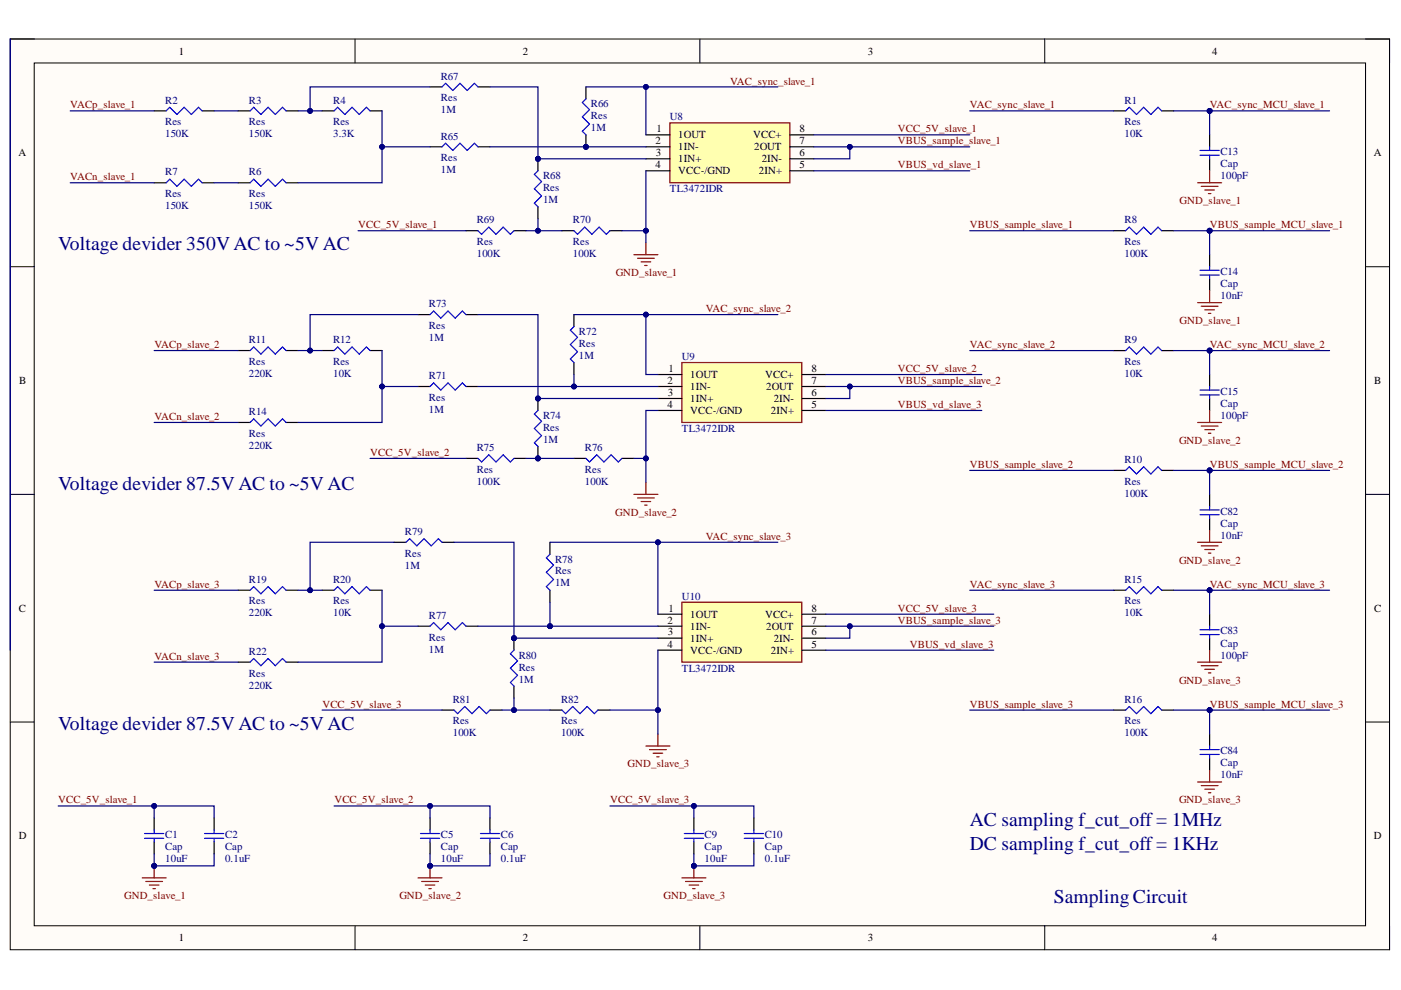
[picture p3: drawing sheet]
<svg xmlns="http://www.w3.org/2000/svg" width="297mm" height="210mm" viewBox="0 0 297 210" stroke-linecap="round" stroke-linejoin="round" font-family="sans-serif">
<defs><g id="words">
<g font-size="4.1" fill="#000080">
<text x="12.4" y="53.1">Voltage devider 350V AC to ~5V AC</text>
<text x="12.4" y="103.9">Voltage devider 87.5V AC to ~5V AC</text>
<text x="12.4" y="154.7">Voltage devider 87.5V AC to ~5V AC</text>
<text x="205.7" y="175.1">AC sampling f_cut_off= 1MHz</text>
<text x="205.7" y="180.1">DC sampling f_cut_off= 1KHz</text>
<text x="223.4" y="191.5">Sampling Circuit</text>
</g>
<g font-size="2.3">
<text x="37.9" y="11.6">1</text>
<text x="110.8" y="11.6">2</text>
<text x="184" y="11.6">3</text>
<text x="257" y="11.6">4</text>
<text x="139.2" y="28.1">1</text>
<text x="143.8" y="29.3">1OUT</text>
<text x="159.7" y="29.3">VCC+</text>
<text x="169.5" y="28.1">8</text>
<text x="3.9" y="33.1">A</text>
<text x="139" y="30.6">2</text>
<text x="139" y="35.7">4</text>
<text x="139.1" y="33.1">3</text>
<text x="143.8" y="31.9">1IN-</text>
<text x="143.8" y="34.4">1IN+</text>
<text x="159.9" y="31.9">2OUT</text>
<text x="161.5" y="34.4">2IN-</text>
<text x="169.5" y="30.6">7</text>
<text x="169.5" y="33.1">6</text>
<text x="169.5" y="35.7">5</text>
<text x="291.3" y="33.1">A</text>
<text x="143.8" y="36.9">VCC-/GND</text>
<text x="160.9" y="36.9">2IN+</text>
<text x="4.1" y="81.4">B</text>
<text x="141.5" y="81.4">2</text>
<text x="141.6" y="83.9">3</text>
<text x="141.7" y="78.9">1</text>
<text x="146.4" y="80.1">1OUT</text>
<text x="146.4" y="82.7">1IN-</text>
<text x="162.3" y="80.1">VCC+</text>
<text x="162.4" y="82.7">2OUT</text>
<text x="172.1" y="78.9">8</text>
<text x="172.1" y="81.4">7</text>
<text x="172.1" y="83.9">6</text>
<text x="291.4" y="81.4">B</text>
<text x="141.5" y="86.5">4</text>
<text x="146.4" y="85.2">1IN+</text>
<text x="146.4" y="87.7">VCC-/GND</text>
<text x="163.4" y="87.7">2IN+</text>
<text x="164" y="85.2">2IN-</text>
<text x="172.1" y="86.5">5</text>
<text x="4" y="129.7">C</text>
<text x="141.7" y="129.7">1</text>
<text x="146.4" y="130.9">1OUT</text>
<text x="162.3" y="130.9">VCC+</text>
<text x="172.1" y="129.7">8</text>
<text x="291.4" y="129.7">C</text>
<text x="141.5" y="132.2">2</text>
<text x="141.5" y="137.4">4</text>
<text x="141.6" y="134.7">3</text>
<text x="146.4" y="133.5">1IN-</text>
<text x="146.4" y="136.1">1IN+</text>
<text x="162.4" y="133.5">2OUT</text>
<text x="164" y="136.1">2IN-</text>
<text x="172.1" y="132.2">7</text>
<text x="172.1" y="134.7">6</text>
<text x="172.1" y="137.4">5</text>
<text x="146.4" y="138.6">VCC-/GND</text>
<text x="163.4" y="138.6">2IN+</text>
<text x="4" y="177.9">D</text>
<text x="291.3" y="177.9">D</text>
<text x="37.9" y="199.6">1</text>
<text x="110.8" y="199.6">2</text>
<text x="184" y="199.6">3</text>
<text x="257" y="199.6">4</text>
</g>
<g font-size="2.3" fill="#000080">
<text x="93.5" y="16.9">R67</text>
<text x="35" y="22">R2</text>
<text x="52.8" y="22">R3</text>
<text x="70.6" y="22">R4</text>
<text x="93.5" y="21.5">Res</text>
<text x="125.3" y="22.7">R66</text>
<text x="238.4" y="22">R1</text>
<text x="35" y="29.1">150K</text>
<text x="35" y="26.5">Res</text>
<text x="52.8" y="29.1">150K</text>
<text x="52.8" y="26.5">Res</text>
<text x="70.6" y="29.1">3.3K</text>
<text x="70.6" y="26.5">Res</text>
<text x="93.5" y="29.6">R65</text>
<text x="93.5" y="24">1M</text>
<text x="125.3" y="27.8">1M</text>
<text x="125.3" y="25.3">Res</text>
<text x="142" y="25.5">U8</text>
<text x="238.4" y="29.1">10K</text>
<text x="238.4" y="26.5">Res</text>
<text x="93.5" y="34.1">Res</text>
<text x="258.8" y="32.9">C13</text>
<text x="258.8" y="35.4">Cap</text>
<text x="35" y="37.2">R7</text>
<text x="35" y="41.8">Res</text>
<text x="52.8" y="37.2">R6</text>
<text x="52.8" y="41.8">Res</text>
<text x="93.5" y="36.7">1M</text>
<text x="115.1" y="38">R68</text>
<text x="115.1" y="40.5">Res</text>
<text x="142" y="40.7">TL3472IDR</text>
<text x="258.8" y="38">100pF</text>
<text x="35" y="44.3">150K</text>
<text x="52.8" y="44.3">150K</text>
<text x="101.1" y="47.3">R69</text>
<text x="115.1" y="43">1M</text>
<text x="121.5" y="47.3">R70</text>
<text x="238.4" y="47.3">R8</text>
<text x="101.1" y="52">Res</text>
<text x="121.5" y="52">Res</text>
<text x="238.4" y="52">Res</text>
<text x="101.1" y="54.5">100K</text>
<text x="121.5" y="54.5">100K</text>
<text x="238.4" y="54.5">100K</text>
<text x="258.8" y="58.3">C14</text>
<text x="90.9" y="65.2">R73</text>
<text x="258.8" y="63.4">10nF</text>
<text x="258.8" y="60.9">Cap</text>
<text x="90.9" y="69.7">Res</text>
<text x="122.8" y="71">R72</text>
<text x="52.8" y="72.8">R11</text>
<text x="52.8" y="77.3">Res</text>
<text x="70.6" y="72.8">R12</text>
<text x="70.6" y="77.3">Res</text>
<text x="90.9" y="72.3">1M</text>
<text x="122.8" y="76.1">1M</text>
<text x="122.8" y="73.5">Res</text>
<text x="144.6" y="76.3">U9</text>
<text x="238.4" y="72.8">R9</text>
<text x="238.4" y="77.3">Res</text>
<text x="52.8" y="79.9">220K</text>
<text x="70.6" y="79.9">10K</text>
<text x="90.9" y="80.4">R71</text>
<text x="238.4" y="79.9">10K</text>
<text x="258.8" y="83.7">C15</text>
<text x="52.8" y="88">R14</text>
<text x="90.9" y="87.5">1M</text>
<text x="90.9" y="84.9">Res</text>
<text x="115.1" y="88.8">R74</text>
<text x="258.8" y="88.8">100pF</text>
<text x="258.8" y="86.2">Cap</text>
<text x="52.8" y="95.2">220K</text>
<text x="52.8" y="92.6">Res</text>
<text x="101.1" y="95.7">R75</text>
<text x="115.1" y="93.9">1M</text>
<text x="115.1" y="91.3">Res</text>
<text x="124" y="95.7">R76</text>
<text x="144.6" y="91.5">TL3472IDR</text>
<text x="101.1" y="100.2">Res</text>
<text x="124" y="100.2">Res</text>
<text x="238.4" y="98.2">R10</text>
<text x="101.1" y="102.8">100K</text>
<text x="124" y="102.8">100K</text>
<text x="238.4" y="105.3">100K</text>
<text x="238.4" y="102.8">Res</text>
<text x="85.9" y="113.4">R79</text>
<text x="258.8" y="109.1">C82</text>
<text x="258.8" y="111.7">Cap</text>
<text x="85.9" y="118">Res</text>
<text x="117.7" y="119.3">R78</text>
<text x="258.8" y="114.2">10nF</text>
<text x="52.8" y="123.6">R19</text>
<text x="70.6" y="123.6">R20</text>
<text x="85.9" y="120.5">1M</text>
<text x="117.7" y="124.3">1M</text>
<text x="117.7" y="121.8">Res</text>
<text x="238.4" y="123.6">R15</text>
<text x="52.8" y="130.7">220K</text>
<text x="52.8" y="128.1">Res</text>
<text x="70.6" y="130.7">10K</text>
<text x="70.6" y="128.1">Res</text>
<text x="90.9" y="131.2">R77</text>
<text x="144.6" y="127.1">U10</text>
<text x="238.4" y="130.7">10K</text>
<text x="238.4" y="128.1">Res</text>
<text x="90.9" y="135.8">Res</text>
<text x="258.8" y="134.5">C83</text>
<text x="258.8" y="137.1">Cap</text>
<text x="52.8" y="138.9">R22</text>
<text x="52.8" y="143.4">Res</text>
<text x="90.9" y="138.4">1M</text>
<text x="110" y="139.6">R80</text>
<text x="110" y="142.2">Res</text>
<text x="144.6" y="142.4">TL3472IDR</text>
<text x="258.8" y="139.6">100pF</text>
<text x="52.8" y="146">220K</text>
<text x="96" y="149">R81</text>
<text x="110" y="144.7">1M</text>
<text x="118.9" y="149">R82</text>
<text x="238.4" y="149">R16</text>
<text x="96" y="153.6">Res</text>
<text x="118.9" y="153.6">Res</text>
<text x="238.4" y="153.6">Res</text>
<text x="96" y="156.1">100K</text>
<text x="118.9" y="156.1">100K</text>
<text x="238.4" y="156.1">100K</text>
<text x="258.8" y="159.9">C84</text>
<text x="258.8" y="165">10nF</text>
<text x="258.8" y="162.5">Cap</text>
<text x="35" y="177.7">C1</text>
<text x="47.7" y="177.7">C2</text>
<text x="93.5" y="177.7">C5</text>
<text x="106.2" y="177.7">C6</text>
<text x="149.4" y="177.7">C9</text>
<text x="162.2" y="177.7">C10</text>
<text x="35" y="182.8">10uF</text>
<text x="35" y="180.3">Cap</text>
<text x="47.7" y="182.8">0.1uF</text>
<text x="47.7" y="180.3">Cap</text>
<text x="93.5" y="182.8">10uF</text>
<text x="93.5" y="180.3">Cap</text>
<text x="106.2" y="182.8">0.1uF</text>
<text x="106.2" y="180.3">Cap</text>
<text x="149.4" y="182.8">10uF</text>
<text x="149.4" y="180.3">Cap</text>
<text x="162.2" y="182.8">0.1uF</text>
<text x="162.2" y="180.3">Cap</text>
</g>
<g font-size="2.3" fill="#800000">
<text x="154.8" y="17.9">VAC_sync_slave_1</text>
<text x="14.9" y="23">VACp_slave_1</text>
<text x="205.7" y="23">VAC_sync_slave_1</text>
<text x="256.5" y="23">VAC_sync_MCU_slave_1</text>
<text x="190.3" y="28.1">VCC_5V_slave_1</text>
<text x="190.3" y="30.6">VBUS_sample_slave_1</text>
<text x="190.3" y="35.7">VBUS_vd_slave_1</text>
<text x="14.9" y="38.2">VACn_slave_1</text>
<text x="250.1" y="43.3">GND_slave_1</text>
<text x="76" y="48.3">VCC_5V_slave_1</text>
<text x="205.7" y="48.3">VBUS_sample_slave_1</text>
<text x="256.5" y="48.3">VBUS_sample_MCU_slave_1</text>
<text x="130.5" y="58.6">GND_slave_1</text>
<text x="149.7" y="66.2">VAC_sync_slave_2</text>
<text x="250.1" y="68.7">GND_slave_1</text>
<text x="32.7" y="73.8">VACp_slave_2</text>
<text x="205.7" y="73.8">VAC_sync_slave_2</text>
<text x="256.5" y="73.8">VAC_sync_MCU_slave_2</text>
<text x="190.3" y="81.4">VBUS_sample_slave_2</text>
<text x="190.3" y="78.9">VCC_5V_slave_2</text>
<text x="32.7" y="89">VACn_slave_2</text>
<text x="190.3" y="86.5">VBUS_vd_slave_3</text>
<text x="250" y="94.2">GND_slave_2</text>
<text x="78.5" y="96.7">VCC_5V_slave_2</text>
<text x="205.7" y="99.2">VBUS_sample_slave_2</text>
<text x="256.5" y="99.2">VBUS_sample_MCU_slave_2</text>
<text x="130.5" y="109.4">GND_slave_2</text>
<text x="149.7" y="114.4">VAC_sync_slave_3</text>
<text x="250" y="119.5">GND_slave_2</text>
<text x="32.7" y="124.6">VACp_slave_3</text>
<text x="205.7" y="124.6">VAC_sync_slave_3</text>
<text x="256.5" y="124.6">VAC_sync_MCU_slave_3</text>
<text x="190.3" y="129.7">VCC_5V_slave_3</text>
<text x="190.3" y="132.2">VBUS_sample_slave_3</text>
<text x="192.9" y="137.4">VBUS_vd_slave_3</text>
<text x="32.7" y="139.9">VACn_slave_3</text>
<text x="250" y="145">GND_slave_3</text>
<text x="68.4" y="150">VCC_5V_slave_3</text>
<text x="205.7" y="150">VBUS_sample_slave_3</text>
<text x="256.5" y="150">VBUS_sample_MCU_slave_3</text>
<text x="133.1" y="162.7">GND_slave_3</text>
<text x="12.4" y="170.3">VCC_5V_slave_1</text>
<text x="70.9" y="170.3">VCC_5V_slave_2</text>
<text x="129.4" y="170.3">VCC_5V_slave_3</text>
<text x="250" y="170.3">GND_slave_3</text>
<text x="26.3" y="190.7">GND_slave_1</text>
<text x="84.7" y="190.7">GND_slave_2</text>
<text x="140.7" y="190.7">GND_slave_3</text>
</g>
</g></defs>
<path d="M2.2 8.3h292.4v193.1h-292.4z" fill-rule="evenodd" fill="#fffcf8"/>
<path d="M2.2 8.3h292.4v193.1h-292.4z" fill="none" stroke="#000" stroke-width=".21"/>
<path d="M7.3 13.4h282.2v182.9h-282.2z" fill-rule="evenodd" fill="#fffcf8"/>
<g fill="none" stroke="#000" stroke-width=".21">
<path d="M2.2 8.3h5.1M7.3 13.4h282.2v182.9h-282.2zM75.3 8.3v5M148.4 8.3v5M221.5 8.3v5.1M289.5 8.3h5.1v5.1M2.2 56.5h5.1M289.5 56.5h5.1M2.2 104.8h5.1M289.5 104.8h5.1M2.2 153.1h5.1M289.5 153.1h5.1"/>
<path d="M75.3 196.3v5.1M148.4 196.3v5.1M221.5 196.3v5.1M294.6 196.3v5.1"/>
</g>
<g fill="none" stroke="#000" stroke-width=".25">
<path d="M32.7 23.5h2.5M32.7 38.8h2.5M42.9 23.5h2.5M42.9 38.8h2.5M50.5 23.5h2.5M50.5 38.8h2.5M60.7 23.5h2.5M60.7 38.8h2.5M68.3 23.5h2.5M78.5 23.5h2.5M256.5 28.6v2.5M256.5 33.7v2.5"/>
<path d="M50.5 74.3h2.5M60.7 74.3h2.5M68.3 74.3h2.5M78.5 74.3h2.5M50.5 89.6h2.5M60.7 89.6h2.5M50.5 125.1h2.5M60.7 125.1h2.5M68.3 125.1h2.5M78.5 125.1h2.5M50.5 140.4h2.5M60.7 140.4h2.5"/>
<path d="M32.7 173.4v2.6M32.7 178.5v2.5M45.4 173.4v2.6M45.4 178.5v2.5M91.2 173.4v2.6M91.2 178.5v2.5M103.9 173.4v2.6M103.9 178.5v2.5M147.1 173.4v2.6M147.1 178.5v2.5M159.8 173.4v2.6M159.8 178.5v2.5"/>
</g>
<g fill="none" stroke="#00f" stroke-width=".25">
<path d="M35.2 23.5l.8-.8 1.5 1.6 1.5-1.6 1.6 1.6 1.5-1.6 .8 .8M35.2 38.8l.8-.8 1.5 1.5 1.5-1.5 1.6 1.5 1.5-1.5 .8 .8M53 23.5l.8-.8 1.5 1.6 1.5-1.6 1.6 1.6 1.5-1.6 .8 .8M53 38.8l.8-.8 1.5 1.5 1.5-1.5 1.6 1.5 1.5-1.5 .8 .8M70.8 23.5l.8-.8 1.5 1.6 1.5-1.6 1.6 1.6 1.5-1.6 .8 .8M254.4 31.9h4.1M254.4 32.9h4.1M256.5 31.1v.8M256.5 32.9v.8M53 74.3l.8-.7 1.5 1.5 1.5-1.5 1.6 1.5 1.5-1.5 .8 .7M70.8 74.3l.8-.7 1.5 1.5 1.5-1.5 1.6 1.5 1.5-1.5 .8 .7M53 89.6l.8-.8 1.5 1.5 1.5-1.5 1.6 1.5 1.5-1.5 .8 .8"/>
<path d="M53 125.1l.8-.7 1.5 1.5 1.5-1.5 1.6 1.5 1.5-1.5 .8 .7M70.8 125.1l.8-.7 1.5 1.5 1.5-1.5 1.6 1.5 1.5-1.5 .8 .7M53 140.4l.8-.8 1.5 1.6 1.5-1.6 1.6 1.6 1.5-1.6 .8 .8M30.7 176.7h4M30.7 177.7h4M32.7 176v.7M32.7 177.7v.8M43.4 176.7h4M43.4 177.7h4M45.4 176v.7M45.4 177.7v.8M89.1 176.7h4.1"/>
<path d="M89.1 177.7h4.1M91.2 176v.7M91.2 177.7v.8M101.9 176.7h4M101.9 177.7h4M103.9 176v.7M103.9 177.7v.8M145.1 176.7h4.1M145.1 177.7h4.1M147.1 176v.7M147.1 177.7v.8M157.8 176.7h4.1"/>
<path d="M157.8 177.7h4.1M159.8 176v.7M159.8 177.7v.8"/>
</g>
<g fill="none" stroke="#800000" stroke-width=".25">
<path d="M134.4 54h5.1M135.2 54.8h3.5M135.9 55.5h2.1M136.7 56.3h.5M136.9 51.5v2.5M134.4 104.8h5.1M135.2 105.6h3.5M135.9 106.3h2.1M136.7 107.1h.5M136.9 102.3v2.5M136.9 158.2h5.1M137.7 158.9h3.6"/>
<path d="M138.5 159.7h2M139.5 155.6v2.6M139.2 160.5h.5M30.1 186.1h5.1M30.9 186.9h3.6M31.7 187.7h2M32.4 188.4h.5M32.7 183.6v2.5"/>
</g>
<circle cx="32.7" cy="183.6" r=".51" fill="#000080"/>
<circle cx="32.7" cy="183.6" r=".51" fill="none" stroke="#000080" stroke-width=".21"/>
<path d="M88.6 186.1h5.1M89.4 186.9h3.6M90.2 187.7h2M90.9 188.4h.5M91.2 183.6v2.5" fill="none" stroke="#800000" stroke-width=".25"/>
<circle cx="91.2" cy="183.6" r=".51" fill="#000080"/>
<circle cx="91.2" cy="183.6" r=".51" fill="none" stroke="#000080" stroke-width=".21"/>
<path d="M144.6 186.1h5.1M145.3 186.9h3.6M146.1 187.7h2M146.9 188.4h.5M147.1 183.6v2.5" fill="none" stroke="#800000" stroke-width=".25"/>
<circle cx="147.1" cy="183.6" r=".51" fill="#000080"/>
<circle cx="147.1" cy="183.6" r=".51" fill="none" stroke="#000080" stroke-width=".21"/>
<path d="M91.2 31.1h2.5M101.3 31.1h2.6" fill="none" stroke="#000" stroke-width=".25"/>
<path d="M93.7 31.1l.8-.7 1.5 1.5 1.5-1.5 1.6 1.5 1.5-1.5 .7 .7" fill="none" stroke="#00f" stroke-width=".25"/>
<circle cx="124.2" cy="31.1" r=".51" fill="#000080"/>
<circle cx="124.2" cy="31.1" r=".51" fill="none" stroke="#000080" stroke-width=".21"/>
<path d="M124.2 28.6v2.5" fill="none" stroke="#000" stroke-width=".25"/>
<circle cx="124.2" cy="31.1" r=".51" fill="#000080"/>
<circle cx="124.2" cy="31.1" r=".51" fill="none" stroke="#000080" stroke-width=".21"/>
<path d="M91.2 18.4h2.5M101.3 18.4h2.6M124.2 18.4v2.6" fill="none" stroke="#000" stroke-width=".25"/>
<path d="M93.7 18.4l.8-.7 1.5 1.5 1.5-1.5 1.6 1.5 1.5-1.5 .7 .7M124.2 21l-.7 .7 1.5 1.6-1.5 1.5 1.5 1.5-1.5 1.5 .7 .8" fill="none" stroke="#00f" stroke-width=".25"/>
<circle cx="114.1" cy="33.7" r=".51" fill="#000080"/>
<circle cx="114.1" cy="33.7" r=".51" fill="none" stroke="#000080" stroke-width=".21"/>
<path d="M114.1 33.7v2.5M114.1 43.8v2.6" fill="none" stroke="#000" stroke-width=".25"/>
<circle cx="114.1" cy="33.7" r=".51" fill="#000080"/>
<circle cx="114.1" cy="33.7" r=".51" fill="none" stroke="#000080" stroke-width=".21"/>
<path d="M114.1 36.2l-.8 .8 1.5 1.5-1.5 1.5 1.5 1.5-1.5 1.6 .8 .7M101.3 48.9l.8 .8 1.5-1.5 1.6 1.5 1.5-1.5 1.5 1.5 .8-.8M121.7 48.9l.8 .8 1.5-1.5 1.5 1.5 1.5-1.5 1.6 1.5 .7-.8M91.2 66.7l.7-.8 1.6 1.6 1.5-1.6 1.5 1.6 1.5-1.6 .8 .8M121.7 69.2l-.8 .8 1.6 1.5-1.6 1.6 1.6 1.5-1.6 1.5 .8 .8M91.2 81.9l.7-.7 1.6 1.5 1.5-1.5 1.5 1.5 1.5-1.5 .8 .7" fill="none" stroke="#00f" stroke-width=".25"/>
<path d="M98.8 48.9h2.5M109 48.9h2.5M119.1 48.9h2.6M129.3 48.9h2.6M88.6 66.7h2.6M98.8 66.7h2.5M121.7 66.7v2.5M121.7 76.9v2.5M88.6 81.9h2.6M98.8 81.9h2.5" fill="none" stroke="#000" stroke-width=".25"/>
<circle cx="114.1" cy="97.2" r=".51" fill="#000080"/>
<circle cx="114.1" cy="97.2" r=".51" fill="none" stroke="#000080" stroke-width=".21"/>
<circle cx="114.1" cy="84.5" r=".51" fill="#000080"/>
<circle cx="114.1" cy="84.5" r=".51" fill="none" stroke="#000080" stroke-width=".21"/>
<path d="M114.1 94.7v2.5" fill="none" stroke="#000" stroke-width=".25"/>
<circle cx="114.1" cy="97.2" r=".51" fill="#000080"/>
<circle cx="114.1" cy="97.2" r=".51" fill="none" stroke="#000080" stroke-width=".21"/>
<path d="M114.1 84.5v2.5" fill="none" stroke="#000" stroke-width=".25"/>
<circle cx="114.1" cy="84.5" r=".51" fill="#000080"/>
<circle cx="114.1" cy="84.5" r=".51" fill="none" stroke="#000080" stroke-width=".21"/>
<path d="M101.3 97.2l.8 .8 1.5-1.6 1.6 1.6 1.5-1.6 1.5 1.6 .8-.8M114.1 87l-.8 .8 1.5 1.5-1.5 1.5 1.5 1.6-1.5 1.5 .8 .8M124.2 97.2l.8 .8 1.5-1.6 1.5 1.6 1.6-1.6 1.5 1.6 .8-.8M86.1 115l.8-.8 1.5 1.5 1.5-1.5 1.5 1.5 1.6-1.5 .7 .8M116.6 117.5l-.8 .8 1.6 1.5-1.6 1.5 1.6 1.6-1.6 1.5 .8 .7M91.2 132.8l.7-.8 1.6 1.5 1.5-1.5 1.5 1.5 1.5-1.5 .8 .8" fill="none" stroke="#00f" stroke-width=".25"/>
<path d="M98.8 97.2h2.5M109 97.2h2.5M121.7 97.2h2.5M131.9 97.2h2.5M83.5 115h2.6M93.7 115h2.6M116.6 115v2.5M88.6 132.8h2.6M98.8 132.8h2.5M116.6 125.1v2.6" fill="none" stroke="#000" stroke-width=".25"/>
<circle cx="109" cy="135.3" r=".51" fill="#000080"/>
<circle cx="109" cy="135.3" r=".51" fill="none" stroke="#000080" stroke-width=".21"/>
<path d="M109 135.3v2.5M109 145.5v2.5" fill="none" stroke="#000" stroke-width=".25"/>
<circle cx="109" cy="135.3" r=".51" fill="#000080"/>
<circle cx="109" cy="135.3" r=".51" fill="none" stroke="#000080" stroke-width=".21"/>
<path d="M109 137.8l-.8 .8 1.5 1.5-1.5 1.6 1.5 1.5-1.5 1.5 .8 .8M96.3 150.5l.7 .8 1.5-1.5 1.6 1.5 1.5-1.5 1.5 1.5 .8-.8M119.1 150.5l.8 .8 1.5-1.5 1.6 1.5 1.5-1.5 1.5 1.5 .8-.8" fill="none" stroke="#00f" stroke-width=".25"/>
<path d="M93.7 150.5h2.6M103.9 150.5h2.5M116.6 150.5h2.5M126.8 150.5h2.5" fill="none" stroke="#000" stroke-width=".25"/>
<path d="M142 26h25.5v12.8h-25.5z" fill-rule="evenodd" fill="#ffffb0"/>
<path d="M142 26h25.5v12.8h-25.5z" fill="none" stroke="#800000" stroke-width=".25"/>
<path d="M136.9 28.6h5.1M136.9 31.1h5.1M136.9 33.7h5.1M136.9 36.2h5.1M167.5 28.6h5M167.5 31.1h5M167.5 33.7h5M167.5 36.2h5" fill="none" stroke="#000" stroke-width=".25"/>
<path d="M144.6 76.9h25.4v12.7h-25.4z" fill-rule="evenodd" fill="#ffffb0"/>
<path d="M144.6 76.9h25.4v12.7h-25.4z" fill="none" stroke="#800000" stroke-width=".25"/>
<path d="M139.5 79.4h5.1M170 79.4h5.1M139.5 81.9h5.1M139.5 84.5h5.1M139.5 87h5.1M170 81.9h5.1M170 84.5h5.1M170 87h5.1" fill="none" stroke="#000" stroke-width=".25"/>
<path d="M144.6 127.7h25.4v12.7h-25.4z" fill-rule="evenodd" fill="#ffffb0"/>
<path d="M144.6 127.7h25.4v12.7h-25.4z" fill="none" stroke="#800000" stroke-width=".25"/>
<g fill="none" stroke="#000" stroke-width=".25">
<path d="M236.1 23.5h2.6M246.3 23.5h2.5M236.1 48.9h2.6M246.3 48.9h2.5M256.5 54v2.5M256.5 59.1v2.5M236.1 74.3h2.6M246.3 74.3h2.5M256.5 79.4v2.5M236.1 99.7h2.6M246.3 99.7h2.5M256.5 84.5v2.5"/>
<path d="M256.5 104.8v2.6M256.5 109.9v2.5M139.5 130.2h5.1M139.5 132.8h5.1M139.5 135.3h5.1M139.5 137.8h5.1M170 130.2h5.1M170 132.8h5.1M170 135.3h5.1M170 137.9h5.1M236.1 125.1h2.6M246.3 125.1h2.5"/>
<path d="M256.5 130.2v2.6M256.5 135.3v2.6M236.1 150.6h2.6M246.3 150.6h2.5M256.5 155.6v2.6M256.5 160.7v2.6"/>
</g>
<g fill="none" stroke="#00f" stroke-width=".25">
<path d="M238.7 23.5l.7-.8 1.6 1.6 1.5-1.6 1.5 1.6 1.5-1.6 .8 .8M238.7 48.9l.7-.7 1.6 1.5 1.5-1.5 1.5 1.5 1.5-1.5 .8 .7M254.4 57.3h4.1M254.4 58.3h4.1M256.5 56.5v.8M256.5 58.3v.8M238.7 74.3l.7-.7 1.6 1.5 1.5-1.5 1.5 1.5 1.5-1.5 .8 .7M238.7 99.7l.7-.7 1.6 1.5 1.5-1.5 1.5 1.5 1.5-1.5 .8 .7M254.4 82.7h4.1M254.4 83.7h4.1M256.5 81.9v.8M256.5 83.7v.8"/>
<path d="M254.4 108.1h4.1M254.4 109.1h4.1M256.5 107.4v.7M256.5 109.1v.8M238.7 125.1l.7-.7 1.6 1.5 1.5-1.5 1.5 1.5 1.5-1.5 .8 .7M254.4 133.5h4.1M254.4 134.5h4.1M256.5 132.8v.7M256.5 134.5v.8M238.7 150.6l.7-.8 1.6 1.5 1.5-1.5 1.5 1.5 1.5-1.5 .8 .8M254.4 158.9h4.1M254.4 160h4.1"/>
<path d="M256.5 158.2v.7M256.5 160v.7"/>
</g>
<circle cx="256.5" cy="23.5" r=".51" fill="#000080"/>
<circle cx="256.5" cy="23.5" r=".51" fill="none" stroke="#000080" stroke-width=".21"/>
<circle cx="256.5" cy="48.9" r=".51" fill="#000080"/>
<circle cx="256.5" cy="48.9" r=".51" fill="none" stroke="#000080" stroke-width=".21"/>
<circle cx="256.5" cy="74.3" r=".51" fill="#000080"/>
<circle cx="256.5" cy="74.3" r=".51" fill="none" stroke="#000080" stroke-width=".21"/>
<circle cx="256.5" cy="99.7" r=".51" fill="#000080"/>
<circle cx="256.5" cy="99.7" r=".51" fill="none" stroke="#000080" stroke-width=".21"/>
<circle cx="256.5" cy="125.1" r=".51" fill="#000080"/>
<circle cx="256.5" cy="125.1" r=".51" fill="none" stroke="#000080" stroke-width=".21"/>
<circle cx="256.5" cy="150.6" r=".51" fill="#000080"/>
<circle cx="256.5" cy="150.6" r=".51" fill="none" stroke="#000080" stroke-width=".21"/>
<g fill="none" stroke="#800000" stroke-width=".25">
<path d="M253.9 38.8h5.1M254.7 39.5h3.5M256.5 36.2v2.6M255.4 40.3h2.1M256.2 41h.5M253.9 64.2h5.1M254.7 64.9h3.5M255.4 65.7h2.1M256.2 66.4h.5M256.5 61.6v2.6M253.9 89.6h5.1M254.7 90.3h3.5"/>
<path d="M255.4 91.1h2.1M256.2 91.9h.5M256.5 87v2.6M253.9 115h5.1M254.7 115.7h3.5M255.4 116.5h2.1M256.2 117.3h.5M256.5 112.4v2.6M256.5 137.9v2.5M253.9 140.4h5.1M254.7 141.2h3.5M255.4 141.9h2.1"/>
<path d="M256.2 142.7h.5M253.9 165.8h5.1M254.7 166.6h3.5M255.4 167.3h2.1M256.2 168.1h.5M256.5 163.3v2.5"/>
</g>
<path d="M45.4 23.5h5.1M45.4 38.8h5.1M63.2 125.1h5.1" fill="none" stroke="#000080" stroke-width=".25"/>
<circle cx="65.7" cy="125.1" r=".51" fill="#000080"/>
<circle cx="65.7" cy="125.1" r=".51" fill="none" stroke="#000080" stroke-width=".21"/>
<path d="M2.2 8.3v129.5M32.7 181v2.6" fill="none" stroke="#000080" stroke-width=".25"/>
<circle cx="32.7" cy="183.6" r=".51" fill="#000080"/>
<circle cx="32.7" cy="183.6" r=".51" fill="none" stroke="#000080" stroke-width=".21"/>
<path d="M32.7 170.9v2.5" fill="none" stroke="#000080" stroke-width=".25"/>
<circle cx="32.7" cy="170.9" r=".51" fill="#000080"/>
<circle cx="32.7" cy="170.9" r=".51" fill="none" stroke="#000080" stroke-width=".21"/>
<path d="M91.2 170.9v2.5" fill="none" stroke="#000080" stroke-width=".25"/>
<circle cx="91.2" cy="170.9" r=".51" fill="#000080"/>
<circle cx="91.2" cy="170.9" r=".51" fill="none" stroke="#000080" stroke-width=".21"/>
<path d="M147.1 181v2.6" fill="none" stroke="#000080" stroke-width=".25"/>
<circle cx="147.1" cy="183.6" r=".51" fill="#000080"/>
<circle cx="147.1" cy="183.6" r=".51" fill="none" stroke="#000080" stroke-width=".21"/>
<path d="M147.1 170.9v2.5" fill="none" stroke="#000080" stroke-width=".25"/>
<circle cx="147.1" cy="170.9" r=".51" fill="#000080"/>
<circle cx="147.1" cy="170.9" r=".51" fill="none" stroke="#000080" stroke-width=".21"/>
<path d="M63.2 74.3h5.1" fill="none" stroke="#000080" stroke-width=".25"/>
<circle cx="65.7" cy="74.3" r=".51" fill="#000080"/>
<circle cx="65.7" cy="74.3" r=".51" fill="none" stroke="#000080" stroke-width=".21"/>
<path d="M45.4 181v2.6h-12.7" fill="none" stroke="#000080" stroke-width=".25"/>
<circle cx="32.7" cy="183.6" r=".51" fill="#000080"/>
<circle cx="32.7" cy="183.6" r=".51" fill="none" stroke="#000080" stroke-width=".21"/>
<path d="M159.8 181v2.6h-12.7" fill="none" stroke="#000080" stroke-width=".25"/>
<circle cx="147.1" cy="183.6" r=".51" fill="#000080"/>
<circle cx="147.1" cy="183.6" r=".51" fill="none" stroke="#000080" stroke-width=".21"/>
<path d="M139.5 87h-2.6v15.3" fill="none" stroke="#000080" stroke-width=".25"/>
<circle cx="136.9" cy="97.2" r=".51" fill="#000080"/>
<circle cx="136.9" cy="97.2" r=".51" fill="none" stroke="#000080" stroke-width=".21"/>
<path d="M91.2 181v2.6" fill="none" stroke="#000080" stroke-width=".25"/>
<circle cx="91.2" cy="183.6" r=".51" fill="#000080"/>
<circle cx="91.2" cy="183.6" r=".51" fill="none" stroke="#000080" stroke-width=".21"/>
<path d="M103.9 181v2.6h-12.7" fill="none" stroke="#000080" stroke-width=".25"/>
<circle cx="91.2" cy="183.6" r=".51" fill="#000080"/>
<circle cx="91.2" cy="183.6" r=".51" fill="none" stroke="#000080" stroke-width=".21"/>
<path d="M81 31.1h10.2M172.5 28.6h33.1M175.1 79.4h33.1M175.1 130.2h35.6" fill="none" stroke="#000080" stroke-width=".25"/>
<circle cx="81" cy="31.1" r=".51" fill="#000080"/>
<circle cx="81" cy="31.1" r=".51" fill="none" stroke="#000080" stroke-width=".21"/>
<path d="M63.2 23.5h5.1" fill="none" stroke="#000080" stroke-width=".25"/>
<circle cx="65.7" cy="23.5" r=".51" fill="#000080"/>
<circle cx="65.7" cy="23.5" r=".51" fill="none" stroke="#000080" stroke-width=".21"/>
<path d="M91.2 18.4h-25.5v5.1" fill="none" stroke="#000080" stroke-width=".25"/>
<circle cx="65.7" cy="23.5" r=".51" fill="#000080"/>
<circle cx="65.7" cy="23.5" r=".51" fill="none" stroke="#000080" stroke-width=".21"/>
<path d="M136.9 36.2v15.3" fill="none" stroke="#000080" stroke-width=".25"/>
<circle cx="136.9" cy="48.9" r=".51" fill="#000080"/>
<circle cx="136.9" cy="48.9" r=".51" fill="none" stroke="#000080" stroke-width=".21"/>
<path d="M131.9 48.9h5" fill="none" stroke="#000080" stroke-width=".25"/>
<circle cx="136.9" cy="48.9" r=".51" fill="#000080"/>
<circle cx="136.9" cy="48.9" r=".51" fill="none" stroke="#000080" stroke-width=".21"/>
<path d="M81 23.5v15.3h-17.8M75.9 48.9h22.9" fill="none" stroke="#000080" stroke-width=".25"/>
<circle cx="81" cy="31.1" r=".51" fill="#000080"/>
<circle cx="81" cy="31.1" r=".51" fill="none" stroke="#000080" stroke-width=".21"/>
<path d="M103.9 31.1h33" fill="none" stroke="#000080" stroke-width=".25"/>
<circle cx="124.2" cy="31.1" r=".51" fill="#000080"/>
<circle cx="124.2" cy="31.1" r=".51" fill="none" stroke="#000080" stroke-width=".21"/>
<path d="M114.1 46.4v2.5" fill="none" stroke="#000080" stroke-width=".25"/>
<circle cx="114.1" cy="48.9" r=".51" fill="#000080"/>
<circle cx="114.1" cy="48.9" r=".51" fill="none" stroke="#000080" stroke-width=".21"/>
<path d="M111.5 48.9h7.6" fill="none" stroke="#000080" stroke-width=".25"/>
<circle cx="114.1" cy="48.9" r=".51" fill="#000080"/>
<circle cx="114.1" cy="48.9" r=".51" fill="none" stroke="#000080" stroke-width=".21"/>
<path d="M103.9 18.4h10.2v15.3h22.8" fill="none" stroke="#000080" stroke-width=".25"/>
<circle cx="114.1" cy="33.7" r=".51" fill="#000080"/>
<circle cx="114.1" cy="33.7" r=".51" fill="none" stroke="#000080" stroke-width=".21"/>
<path d="M136.9 18.4v10.2" fill="none" stroke="#000080" stroke-width=".25"/>
<circle cx="136.9" cy="18.4" r=".51" fill="#000080"/>
<circle cx="136.9" cy="18.4" r=".51" fill="none" stroke="#000080" stroke-width=".21"/>
<path d="M124.2 18.4h40.7" fill="none" stroke="#000080" stroke-width=".25"/>
<circle cx="136.9" cy="18.4" r=".51" fill="#000080"/>
<circle cx="136.9" cy="18.4" r=".51" fill="none" stroke="#000080" stroke-width=".21"/>
<path d="M134.4 97.2h2.5" fill="none" stroke="#000080" stroke-width=".25"/>
<circle cx="136.9" cy="97.2" r=".51" fill="#000080"/>
<circle cx="136.9" cy="97.2" r=".51" fill="none" stroke="#000080" stroke-width=".21"/>
<path d="M88.6 66.7h-22.9v7.6M78.5 97.2h20.3" fill="none" stroke="#000080" stroke-width=".25"/>
<circle cx="65.7" cy="74.3" r=".51" fill="#000080"/>
<circle cx="65.7" cy="74.3" r=".51" fill="none" stroke="#000080" stroke-width=".21"/>
<path d="M81 74.3v15.3h-17.8" fill="none" stroke="#000080" stroke-width=".25"/>
<circle cx="81" cy="81.9" r=".51" fill="#000080"/>
<circle cx="81" cy="81.9" r=".51" fill="none" stroke="#000080" stroke-width=".21"/>
<path d="M81 81.9h7.6" fill="none" stroke="#000080" stroke-width=".25"/>
<circle cx="81" cy="81.9" r=".51" fill="#000080"/>
<circle cx="81" cy="81.9" r=".51" fill="none" stroke="#000080" stroke-width=".21"/>
<path d="M111.5 97.2h10.2" fill="none" stroke="#000080" stroke-width=".25"/>
<circle cx="114.1" cy="97.2" r=".51" fill="#000080"/>
<circle cx="114.1" cy="97.2" r=".51" fill="none" stroke="#000080" stroke-width=".21"/>
<path d="M101.3 81.9h38.2" fill="none" stroke="#000080" stroke-width=".25"/>
<circle cx="121.7" cy="81.9" r=".51" fill="#000080"/>
<circle cx="121.7" cy="81.9" r=".51" fill="none" stroke="#000080" stroke-width=".21"/>
<path d="M121.7 79.4v2.5" fill="none" stroke="#000080" stroke-width=".25"/>
<circle cx="121.7" cy="81.9" r=".51" fill="#000080"/>
<circle cx="121.7" cy="81.9" r=".51" fill="none" stroke="#000080" stroke-width=".21"/>
<path d="M164.9 66.7h-28v12.7h2.6" fill="none" stroke="#000080" stroke-width=".25"/>
<circle cx="136.9" cy="66.7" r=".51" fill="#000080"/>
<circle cx="136.9" cy="66.7" r=".51" fill="none" stroke="#000080" stroke-width=".21"/>
<path d="M129.3 150.5h10.2" fill="none" stroke="#000080" stroke-width=".25"/>
<circle cx="139.5" cy="150.6" r=".51" fill="#000080"/>
<circle cx="139.5" cy="150.6" r=".51" fill="none" stroke="#000080" stroke-width=".21"/>
<path d="M68.3 150.5h25.4M109 148v2.5" fill="none" stroke="#000080" stroke-width=".25"/>
<circle cx="109" cy="150.6" r=".51" fill="#000080"/>
<circle cx="109" cy="150.6" r=".51" fill="none" stroke="#000080" stroke-width=".21"/>
<path d="M106.4 150.5h10.2" fill="none" stroke="#000080" stroke-width=".25"/>
<circle cx="109" cy="150.6" r=".51" fill="#000080"/>
<circle cx="109" cy="150.6" r=".51" fill="none" stroke="#000080" stroke-width=".21"/>
<path d="M139.5 137.8v17.8" fill="none" stroke="#000080" stroke-width=".25"/>
<circle cx="139.5" cy="150.6" r=".51" fill="#000080"/>
<circle cx="139.5" cy="150.6" r=".51" fill="none" stroke="#000080" stroke-width=".21"/>
<path d="M116.6 127.7v5.1" fill="none" stroke="#000080" stroke-width=".25"/>
<circle cx="116.6" cy="132.8" r=".51" fill="#000080"/>
<circle cx="116.6" cy="132.8" r=".51" fill="none" stroke="#000080" stroke-width=".21"/>
<path d="M101.3 132.8h15.3" fill="none" stroke="#000080" stroke-width=".25"/>
<circle cx="116.6" cy="132.8" r=".51" fill="#000080"/>
<circle cx="116.6" cy="132.8" r=".51" fill="none" stroke="#000080" stroke-width=".21"/>
<path d="M81 125.1v15.3h-17.8" fill="none" stroke="#000080" stroke-width=".25"/>
<circle cx="81" cy="132.8" r=".51" fill="#000080"/>
<circle cx="81" cy="132.8" r=".51" fill="none" stroke="#000080" stroke-width=".21"/>
<path d="M81 132.8h7.6" fill="none" stroke="#000080" stroke-width=".25"/>
<circle cx="81" cy="132.8" r=".51" fill="#000080"/>
<circle cx="81" cy="132.8" r=".51" fill="none" stroke="#000080" stroke-width=".21"/>
<path d="M116.6 132.8h22.9" fill="none" stroke="#000080" stroke-width=".25"/>
<circle cx="116.6" cy="132.8" r=".51" fill="#000080"/>
<circle cx="116.6" cy="132.8" r=".51" fill="none" stroke="#000080" stroke-width=".21"/>
<path d="M83.5 115h-17.8v10.1" fill="none" stroke="#000080" stroke-width=".25"/>
<circle cx="65.7" cy="125.1" r=".51" fill="#000080"/>
<circle cx="65.7" cy="125.1" r=".51" fill="none" stroke="#000080" stroke-width=".21"/>
<path d="M121.7 66.7h15.2" fill="none" stroke="#000080" stroke-width=".25"/>
<circle cx="136.9" cy="66.7" r=".51" fill="#000080"/>
<circle cx="136.9" cy="66.7" r=".51" fill="none" stroke="#000080" stroke-width=".21"/>
<path d="M96.3 115h12.7v20.3h30.5" fill="none" stroke="#000080" stroke-width=".25"/>
<circle cx="109" cy="135.3" r=".51" fill="#000080"/>
<circle cx="109" cy="135.3" r=".51" fill="none" stroke="#000080" stroke-width=".21"/>
<path d="M116.6 115h48.3" fill="none" stroke="#000080" stroke-width=".25"/>
<circle cx="139.5" cy="115" r=".51" fill="#000080"/>
<circle cx="139.5" cy="115" r=".51" fill="none" stroke="#000080" stroke-width=".21"/>
<path d="M139.5 115v15.2" fill="none" stroke="#000080" stroke-width=".25"/>
<circle cx="139.5" cy="115" r=".51" fill="#000080"/>
<circle cx="139.5" cy="115" r=".51" fill="none" stroke="#000080" stroke-width=".21"/>
<path d="M101.3 66.7h12.8v17.8h25.4" fill="none" stroke="#000080" stroke-width=".25"/>
<circle cx="114.1" cy="84.5" r=".51" fill="#000080"/>
<circle cx="114.1" cy="84.5" r=".51" fill="none" stroke="#000080" stroke-width=".21"/>
<path d="M12.3 170.9h33.1v2.5" fill="none" stroke="#000080" stroke-width=".25"/>
<circle cx="32.7" cy="170.9" r=".51" fill="#000080"/>
<circle cx="32.7" cy="170.9" r=".51" fill="none" stroke="#000080" stroke-width=".21"/>
<path d="M70.8 170.9h33.1v2.5" fill="none" stroke="#000080" stroke-width=".25"/>
<circle cx="91.2" cy="170.9" r=".51" fill="#000080"/>
<circle cx="91.2" cy="170.9" r=".51" fill="none" stroke="#000080" stroke-width=".21"/>
<path d="M129.3 170.9h30.5v2.5" fill="none" stroke="#000080" stroke-width=".25"/>
<circle cx="147.1" cy="170.9" r=".51" fill="#000080"/>
<circle cx="147.1" cy="170.9" r=".51" fill="none" stroke="#000080" stroke-width=".21"/>
<path d="M14.9 38.8h17.8M14.9 23.5h17.8M172.5 31.1h33.1M172.5 36.2h33.1M32.7 74.3h17.8M32.7 89.6h17.8M32.7 125.1h17.8M32.7 140.4h17.8" fill="none" stroke="#000080" stroke-width=".25"/>
<circle cx="180.2" cy="31.1" r=".51" fill="#000080"/>
<circle cx="180.2" cy="31.1" r=".51" fill="none" stroke="#000080" stroke-width=".21"/>
<path d="M180.2 31.1v2.6h-7.7" fill="none" stroke="#000080" stroke-width=".25"/>
<circle cx="180.2" cy="31.1" r=".51" fill="#000080"/>
<circle cx="180.2" cy="31.1" r=".51" fill="none" stroke="#000080" stroke-width=".21"/>
<path d="M175.1 81.9h33.1" fill="none" stroke="#000080" stroke-width=".25"/>
<circle cx="180.2" cy="81.9" r=".51" fill="#000080"/>
<circle cx="180.2" cy="81.9" r=".51" fill="none" stroke="#000080" stroke-width=".21"/>
<path d="M180.2 81.9v2.6h-5.1" fill="none" stroke="#000080" stroke-width=".25"/>
<circle cx="180.2" cy="81.9" r=".51" fill="#000080"/>
<circle cx="180.2" cy="81.9" r=".51" fill="none" stroke="#000080" stroke-width=".21"/>
<path d="M175.1 87h33.1M175.1 132.8h35.6" fill="none" stroke="#000080" stroke-width=".25"/>
<circle cx="180.2" cy="132.8" r=".51" fill="#000080"/>
<circle cx="180.2" cy="132.8" r=".51" fill="none" stroke="#000080" stroke-width=".21"/>
<path d="M180.2 132.8v2.5h-5.1" fill="none" stroke="#000080" stroke-width=".25"/>
<circle cx="180.2" cy="132.8" r=".51" fill="#000080"/>
<circle cx="180.2" cy="132.8" r=".51" fill="none" stroke="#000080" stroke-width=".21"/>
<path d="M205.6 23.5h30.5M248.8 23.5h7.7v5.1M175.1 137.9h35.6" fill="none" stroke="#000080" stroke-width=".25"/>
<circle cx="256.5" cy="23.5" r=".51" fill="#000080"/>
<circle cx="256.5" cy="23.5" r=".51" fill="none" stroke="#000080" stroke-width=".21"/>
<path d="M256.5 23.5h25.4" fill="none" stroke="#000080" stroke-width=".25"/>
<circle cx="256.5" cy="23.5" r=".51" fill="#000080"/>
<circle cx="256.5" cy="23.5" r=".51" fill="none" stroke="#000080" stroke-width=".21"/>
<path d="M205.6 48.9h30.5M248.8 48.9h7.7v5.1" fill="none" stroke="#000080" stroke-width=".25"/>
<circle cx="256.5" cy="48.9" r=".51" fill="#000080"/>
<circle cx="256.5" cy="48.9" r=".51" fill="none" stroke="#000080" stroke-width=".21"/>
<path d="M256.5 48.9h25.4" fill="none" stroke="#000080" stroke-width=".25"/>
<circle cx="256.5" cy="48.9" r=".51" fill="#000080"/>
<circle cx="256.5" cy="48.9" r=".51" fill="none" stroke="#000080" stroke-width=".21"/>
<path d="M205.6 74.3h30.5M248.8 74.3h7.7v5.1" fill="none" stroke="#000080" stroke-width=".25"/>
<circle cx="256.5" cy="74.3" r=".51" fill="#000080"/>
<circle cx="256.5" cy="74.3" r=".51" fill="none" stroke="#000080" stroke-width=".21"/>
<path d="M256.5 74.3h25.4" fill="none" stroke="#000080" stroke-width=".25"/>
<circle cx="256.5" cy="74.3" r=".51" fill="#000080"/>
<circle cx="256.5" cy="74.3" r=".51" fill="none" stroke="#000080" stroke-width=".21"/>
<path d="M205.6 99.7h30.5M248.8 99.7h7.7v5.1" fill="none" stroke="#000080" stroke-width=".25"/>
<circle cx="256.5" cy="99.7" r=".51" fill="#000080"/>
<circle cx="256.5" cy="99.7" r=".51" fill="none" stroke="#000080" stroke-width=".21"/>
<path d="M256.5 99.7h25.4" fill="none" stroke="#000080" stroke-width=".25"/>
<circle cx="256.5" cy="99.7" r=".51" fill="#000080"/>
<circle cx="256.5" cy="99.7" r=".51" fill="none" stroke="#000080" stroke-width=".21"/>
<path d="M205.6 125.1h30.5M248.8 125.1h7.7v5.1" fill="none" stroke="#000080" stroke-width=".25"/>
<circle cx="256.5" cy="125.1" r=".51" fill="#000080"/>
<circle cx="256.5" cy="125.1" r=".51" fill="none" stroke="#000080" stroke-width=".21"/>
<path d="M256.5 125.1h25.4" fill="none" stroke="#000080" stroke-width=".25"/>
<circle cx="256.5" cy="125.1" r=".51" fill="#000080"/>
<circle cx="256.5" cy="125.1" r=".51" fill="none" stroke="#000080" stroke-width=".21"/>
<path d="M205.6 150.6h30.5M248.8 150.6h7.7v5" fill="none" stroke="#000080" stroke-width=".25"/>
<circle cx="256.5" cy="150.6" r=".51" fill="#000080"/>
<circle cx="256.5" cy="150.6" r=".51" fill="none" stroke="#000080" stroke-width=".21"/>
<path d="M256.5 150.6h25.4" fill="none" stroke="#000080" stroke-width=".25"/>
<circle cx="256.5" cy="150.6" r=".51" fill="#000080"/>
<circle cx="256.5" cy="150.6" r=".51" fill="none" stroke="#000080" stroke-width=".21"/>
<use href="#words"/>
</svg>
